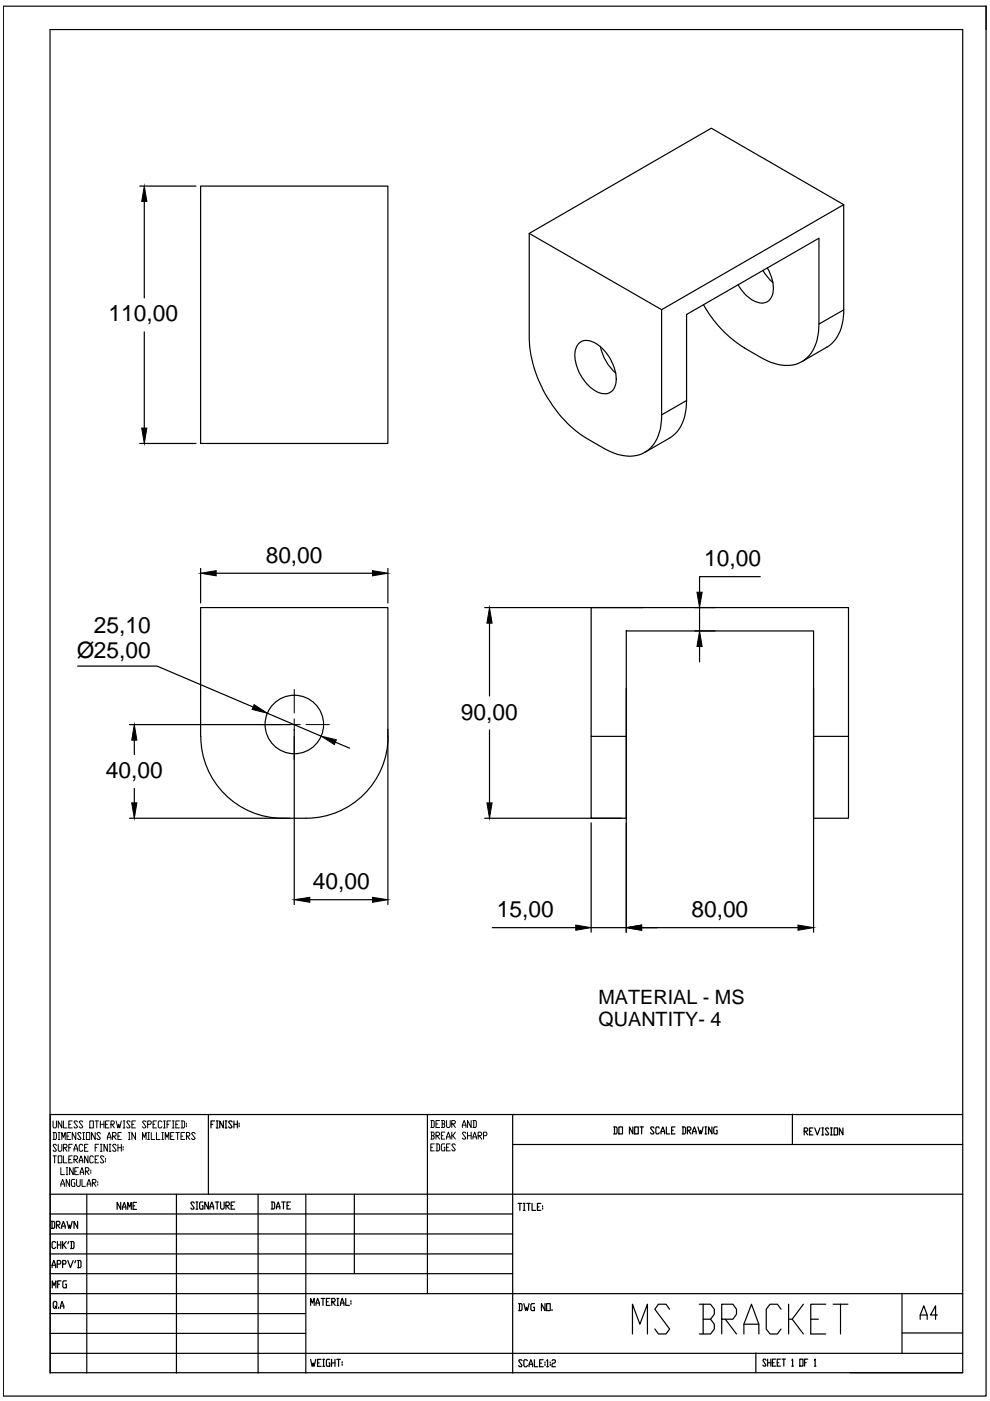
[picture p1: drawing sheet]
<svg xmlns="http://www.w3.org/2000/svg" width="210mm" height="297mm" viewBox="0 0 210 297" stroke-linecap="round" stroke-linejoin="round" font-family="sans-serif">
<defs><g id="words">
<g font-size="4.8">
<text x="23" y="68.2">110,00</text>
<text x="56.3" y="119.3">80,00</text>
<text x="149.3" y="120.1">10,00</text>
<text x="19.9" y="134.2">25,10</text>
<text x="16.3" y="139.6">Ø25,00</text>
<text x="97.7" y="152.6">90,00</text>
<text x="22.5" y="165">40,00</text>
<text x="66.3" y="188.6">40,00</text>
<text x="105.4" y="194.5">15,00</text>
<text x="146.6" y="194.5">80,00</text>
</g>
<g font-size="4.2">
<text x="126.9" y="212.8">MATERIAL - MS</text>
<text x="126.9" y="217.6">QUANTITY- 4</text>
</g>
</g></defs>
<!-- layer: 0 -->
<g fill="none" stroke="#000" stroke-width=".25">
<path d="M.7 1.3h208.4v294.7h-208.4zM10.6 6.3h193.5v284.7h-193.5zM209.1 1.3v5M29.6 39.5h12M42.5 39.5h39.7v54.5h-39.7zM30.6 42.7v20.5M112.2 49.5v22.3a27 27 0 0 0 12.3 21.2l3.5 2a9.1 9.1 0 0 0 8.4 1.1 7.6 7.6 0 0 0 3.8-6.5l.1-1.6M112.2 49.5l28.1 16.2M161.8 57.3l.9 1.4 1.2 1.2M162.7 56.8a6.9 6.9 0 0 1 .8 6.4 2.54 2.54 0 0 1-3.7 .6 7.9 7.9 0 0 1-3.3-3.4M178.9 43.4l-28.1-16.2-38.6 22.3M30.6 70.4v20.4"/>
<path d="M122.8 72.7a3 3 0 0 1 3.7 .2 9.6 9.6 0 0 1 4.1 8.4 2.55 2.55 0 0 1-4.1 1.7 9.4 9.4 0 0 1-4.6-8.6l.5-1.1zM127.3 73.4a10.1 10.1 0 0 0 3.3 5.7M140.3 65.7l38.6-22.3v22.3l-5.3 3v-18.2l-28 16.2v18.2l-5.3 3.1zM149.2 64.6a25.2 25.2 0 0 0 8.6 9.2l3.6 2a8.9 8.9 0 0 0 8.4 1 7.7 7.7 0 0 0 3.8-6.5v-1.6M178.9 65.7a8.9 8.9 0 0 1-3.4 7.8l-5.5 3.2M29.6 94h12M145.6 84.9a9 9 0 0 1-3.4 7.8l-5.5 3.2M42.5 120.5v7.3M45.8 121.5h33.2M82.2 120.5v7.3M102.8 128.8h33.5M103.8 132.1v15.5"/>
<path d="M125.3 128.8h54.6v27.3h-7.4v-22.3h-39.7v22.3h-7.5zM147.3 128.8h4.3M147.3 133.8h4.3M148.3 128.8v5M148.3 137.1v3.2M161.2 122.3h-12.9v3.3M16.5 141.2h16.8l20.4 8.7M27.5 153.6h33.9M28.5 156.9v3.1M42.5 156.1v-27.3h39.7v27.3a17.3 17.3 0 0 1-17.3 17.4h-37.4M42.6 156.1a17.4 17.4 0 0 0 17.4 17.4M56.7 151.2l11.4 4.9"/>
<path d="M62.4 154.6v37.2M71.1 157.4l3 1.2M82.2 154.6v37.2M103.8 154.8v15.4M125.3 156.1v17.4h7.5v-17.4M132.8 145.9v51.8M172.5 156.1v17.4h7.4v-17.4M172.5 145.9v51.8M28.5 167.2v3M102.8 173.5h29M125.3 174.5v23.2M65.7 190.8h13.3"/>
<path d="M104.4 196.7h17.7M125.3 196.7h7.5M136 196.7h33.2M44.2 236.3v16.9M44.7 238.4h.4M45.5 237.7h-.8v1.4M45.9 239.1h.4M45.9 237.7h.4M46 237.7v1.4M47.4 237.7v1.4l-.8-1.4v1.4M47.7 239.1h.4M47.7 237.7h.4"/>
<path d="M47.9 237.7v1.4M49.2 237.9l-.1-.2h-.4l-.2 .2 .7 1-.1 .2h-.4l-.2-.2M49.6 238.4h.7M49.6 237.7v1.4M50.3 237.7v1.4M50.7 238.1v.3M50.7 238.6v.3M90.6 236.3v38M108.7 236.3v54.8M130.1 238.9h.6l.1 .3v1l-.1 .2h-.6M130.3 238.9v1.5M131.2 238.9h.8v1.5h-.8z"/>
<path d="M134.2 238.9v1.5l-.7-1.5v1.5M134.6 238.9h.7v1.5h-.7zM135.7 238.9h.7M136 238.9v1.5M138.7 239.2l-.2-.3h-.4l-.2 .3 .8 1-.2 .2h-.4l-.2-.2M139.8 239.2l-.2-.3h-.4l-.1 .3v1l.1 .2h.4l.2-.2M140.2 239.9h.7M141.3 238.9v1.5h.7M142.4 239.6h.4M143.1 238.9h-.7v1.5h.7M144.6 238.9h.6l.2 .3v1l-.2 .2h-.6M144.8 238.9v1.5"/>
<path d="M145.7 239.6h.6l.2-.2-.2-.5h-.6v1.5M145.9 239.6l.6 .8M146.8 239.9h.8M148 238.9l.4 1.5 .1-.8 .2 .8 .4-1.5M149.5 238.9h.3M149.6 238.9v1.5M150.9 238.9v1.5l-.7-1.5v1.5M152 238.9h-.5l-.2 .3v1l.2 .2h.5v-.8h-.1M168 236.2v6.4M170.5 239.9h.6l.2-.5-.2-.3h-.6v1.5M170.7 239.9l.6 .7M171.6 239.9h.4"/>
<path d="M172.4 239.1h-.8v1.5h.8M172.7 239.1l.6 1.5 .5-1.5M174.2 239.1h.4M174.4 239.1v1.5M175.7 239.4l-.2-.3h-.3l-.2 .3 .7 1-.2 .2h-.3l-.2-.2M176.1 239.1h.4M176.3 239.1v1.5M176.9 239.1h.7v1.5h-.7zM178.7 239.1v1.5l-.7-1.5v1.5M204.1 236.3h-193.4v54.8M10.7 253.2h193.4M10.7 257.4h98"/>
<path d="M10.9 259h.5l.2 .2v1l-.2 .2h-.5M11 259v1.4M12 259.7h.5l.2-.2-.2-.5h-.5v1.4M12.1 259.7l.6 .7M13.1 260h.7M14.2 259l.4 1.4 .2-.7 .1 .7 .4-1.4M16.5 259v1.4l-.8-1.4v1.4M18.4 253.2v37.9M25.6 254.9v1.5l-.8-1.5v1.5M26 256.4v-.5l.4-1 .3 1v.5M26 255.9h.7M27.1 256.4v-1.5l.4 1 .3-1v1.5"/>
<path d="M28.2 255.7h.4M28.9 254.9h-.7v1.5h.7M37.4 253.2v37.9M41.2 255.1l-.2-.3h-.4l-.1 .3 .7 1-.2 .3h-.4l-.1-.3M41.6 254.8h.3M41.6 256.4h.3M41.8 254.8v1.6M43 254.8h-.5l-.2 .3v1l.2 .3h.5v-.8h-.1M44.2 254.8v1.6l-.8-1.6v1.6M44.5 256.4v-.5l.4-1.1 .4 1.1v.5M44.5 255.9h.8M45.7 254.8h.7"/>
<path d="M46 254.8v1.6M46.8 254.8v1.3l.2 .3h.3l.2-.3v-1.3M47.9 255.6h.6l.1-.2-.1-.6h-.6v1.6M48.1 255.6l.5 .8M49 255.6h.4M49.8 254.8h-.8v1.6h.8M54.7 253.2v37.9M57.5 254.8h.6l.1 .3v1l-.1 .2h-.6M57.7 254.8v1.5M58.6 256.3v-.4l.4-1.1 .3 1.5M58.6 255.9h.7M59.7 254.8h.8"/>
<path d="M60.1 254.8v1.5M60.9 255.6h.3M61.6 254.8h-.7v1.5h.7M64.8 253.2v37.9M75.1 253.2v16.8M108.7 242.7h95.4M109.8 255.1h.8M110.2 255.1v1.5M110.9 255.1h.4M110.9 256.6h.4M111.2 255.1v1.5M111.7 255.1h.7"/>
<path d="M112.1 255.1v1.5M112.8 255.1v1.5h.8M113.9 255.9h.4M114.7 255.1h-.8v1.5h.8M115 255.7v.2M115 256.2v.2M140.2 240.4v-.5l.3-1 .4 1v.5M146.8 240.4v-.5l.4-1 .4 1v.5M149.5 240.4h.3M174.2 240.6h.4M176.1 240.6h.4M10.7 274.3h193.4"/>
<path d="M10.7 270h98M10.7 265.9h98M10.7 261.6h98M10.7 278.5h54.1M11 268.8v-.5l.4-1 .4 1v.5M11 268.3h.8M11.1 273.1v-1.5l.4 .9 .3-.9v1.5M11.7 276.9l.2 .3-.4 .2-.2-.2v-1l.2-.3h.4l.2 .3v.7l-.2 .3 .2 .2M11.8 263.4l-.2-.2h-.4l-.2 .2v1.1l.2 .2h.4l.2-.2M12.1 268h.6l.2-.2-.2-.5h-.6v1.5M12.2 263.2v1.5M12.2 263.9h.7"/>
<path d="M12.2 272.3h.4M12.4 277.2v.2M12.8 277.4v-.5l.4-1 .3 1v.5M12.8 276.9h.7M12.9 263.2v1.5M12.9 271.6h-.7v1.5M13.1 260.4v-.4l.3-1 .4 1v.4M13.3 268h.5l.2-.2-.2-.5h-.5v1.5M13.3 263.2v1.5M13.4 263.9l.6 .8M14 263.2l-.6 .7h-.1M14.1 271.6h-.6l-.2 .2v1l.2 .3h.6v-.8h-.2"/>
<path d="M14.4 267.3l.5 1.5 .6-1.5M14.6 263.2l-.2 .5M15 263.2h.5l.2 .2v1.1l-.2 .2h-.5M15.1 263.2v1.5M16.1 267.3l-.2 .5M16.5 267.3h.5l.2 .2v1l-.2 .3h-.5M16.6 267.3v1.5M65.9 276.8v-1.5l.3 1 .4-1v1.5M67 276.8v-.5l.3-1 .4 1v.5M67 276.3h.7M68.1 275.3h.8M68.5 275.3v1.5"/>
<path d="M69.2 276h.4M70 275.3h-.8v1.5h.8M70.3 276h.6l.2-.2-.2-.5h-.6v1.5M70.5 276l.6 .8M71.4 275.3h.4M71.4 276.8h.4M71.6 275.3v1.5M72.2 276.8v-.5l.3-1 .4 1v.5M72.2 276.3h.7M73.3 275.3v1.5h.8M74.4 275.8v.2M74.4 276.3v.2"/>
<path d="M110 276.4h.5l.2 .2v1l-.2 .3h-.5M110.1 276.4v1.5M111.1 276.4l.3 1.5 .2-.7 .2 .7 .4-1.5M113.3 276.4h-.5l-.2 .2v1l.2 .3h.5v-.7h-.2M115.6 276.4v1.5l-.8-1.5v1.5M115.9 276.4h.8v1.5h-.8zM117 277.6v.3M142 277.6l-.8-1.1h-1.6l-.8 1.1 3.2 4.2-.8 1h-1.6l-.8-1M148.3 276.5h2.4l.8 1.1v1l-.8 1.1M149.1 279.7h1.6l.8 1.1v1l-.8 1h-2.4M149.1 276.5v6.3M153 279.7h2.4l.8-1.1v-1l-.8-1.1h-2.4v6.3"/>
<path d="M153.8 279.7l2.4 3.1M165.6 277.6l-.8-1.1h-1.5l-.8 1.1v4.2l.8 1h1.5l.8-1M167.2 276.5v6.3M168 279.7l2.3 3.1M170.3 276.5l-2.3 3.2h-.8M171.9 279.7h1.6M175.1 276.5h-3.2v6.3h3.2M176.6 276.5h3.2M178.2 276.5v6.3M191.2 274.2v12.7M195.1 279.7v-.9l.8-1.9 .7 1.9v.9M195.1 278.8h1.5"/>
<path d="M198.7 278.8h-1.4l1.1-1.9v2.8M10.7 286.9h193.4M10.7 282.7h54.1M65.9 288.2l.3 1.5 .2-.7 .2 .7 .4-1.5M67.3 289h.4M68.1 288.2h-.8v1.5h.8M68.4 289.7h.4M68.4 288.2h.4M68.6 288.2v1.5M69.9 288.2h-.5l-.2 .3v1l.2 .2h.5v-.7h-.1M70.3 289h.7M70.3 288.2v1.5"/>
<path d="M71 288.2v1.5M71.4 288.2h.8M71.8 288.2v1.5M72.5 288.7v.3M72.5 289.2v.3M110.7 288.5l-.2-.2h-.4l-.1 .2 .7 1-.2 .3h-.4l-.1-.3M111.8 288.5l-.2-.2h-.4l-.1 .2v1l.1 .3h.4l.2-.3M112.2 289.8v-.5l.4-1 .3 1v.5M112.2 289.3h.7M113.3 288.3v1.5h.7M114.4 289h.4M115.2 288.3h-.8v1.5h.8"/>
<path d="M115.6 288.8v.2M115.6 289.3v.2M115.9 288.5l.2-.2v1.5M115.9 289.8h.4M116.7 288.8v.2M116.7 289.3v.2M117 288.5l.2-.2h.4l.2 .2-.2 .5h-.4l-.2 .3v.5h.8M134.1 282.8v-6.3l1.6 4.3 1.6-4.3v6.3M157.7 282.8v-2l1.6-4.3 1.6 4.3v2M157.7 280.8h3.2M160.3 286.9v4.1M162.4 288.4l-.2-.2h-.3l-.2 .2 .7 1-.2 .2h-.3l-.2-.2"/>
<path d="M162.8 288.2v1.4M162.8 288.9h.6M163.4 288.2v1.4M163.8 288.9h.3M164.5 288.2h-.7v1.4h.7M164.8 288.9h.3M165.5 288.2h-.7v1.4h.7M165.8 288.2h.7M166.2 288.2v1.4M167.9 288.4l.1-.2v1.4M167.9 289.6h.3M169.6 288.2h.7v1.4h-.7z"/>
<path d="M170.6 288.9h.3M171.3 288.2h-.7v1.4M172.7 288.4l.1-.2v1.4M172.7 289.6h.3M191.2 282.6h12.9"/>
<circle cx="62.4" cy="153.6" r="6.2"/>
</g>
<g fill="none" stroke="#000" stroke-width=".21">
<path d="M54.9 153.6h5M61.2 153.6h2.5M62.4 146.2v5M62.4 152.4v2.5M62.4 156.1v5M64.9 153.6h4.9M11.2 237.7v1.2l.2 .2h.4l.2-.2v-1.2M13.1 237.7v1.4l-.8-1.4v1.4M13.4 237.7v1.4h.8M14.6 238.4h.4M15.3 237.7h-.7v1.4h.7M16.5 237.9l-.3-.2h-.3l-.2 .2 .8 1-.3 .2h-.3l-.2-.2"/>
<path d="M17.6 237.9l-.2-.2h-.4l-.2 .2 .8 1-.2 .2h-.4l-.2-.2M19 237.7h.8v1.4h-.8zM20.2 237.7h.7M20.5 237.7v1.4M21.3 238.4h.7M21.3 237.7v1.4M22 237.7v1.4M22.4 238.4h.4M23.1 237.7h-.7v1.4h.7M23.5 238.4h.6l.1-.3-.1-.4h-.6v1.4M23.7 238.4l.5 .7M24.6 237.7l.4 1.4 .2-.7 .2 .7 .3-1.4"/>
<path d="M26.1 239.1h.4M26.1 237.7h.4M26.3 237.7v1.4M27.6 237.9l-.2-.2h-.4l-.1 .2 .7 1-.2 .2h-.4l-.1-.2M28 238.4h.3M28.7 237.7h-.7v1.4h.7M31 237.9l-.2-.2h-.4l-.2 .2 .8 1-.2 .2h-.4l-.2-.2M31.3 238.4h.6l.2-.5-.2-.2h-.6v1.4M32.5 238.4h.3M33.2 237.7h-.7v1.4h.7M34.3 237.9l-.2-.2h-.4l-.1 .2v1l.1 .2h.4l.2-.2M34.7 239.1h.3"/>
<path d="M34.7 237.7h.3M34.9 237.7v1.4M35.4 238.4h.4M36.2 237.7h-.8v1.4M36.5 239.1h.4M36.5 237.7h.4M36.7 237.7v1.4M37.3 238.4h.4M38 237.7h-.7v1.4h.7M38.4 237.7h.6l.1 .2v1l-.1 .2h-.6M38.6 237.7v1.4M39.5 238.1v.3"/>
<path d="M39.5 238.6v.3M91.3 237.6h.6l.2 .2v1l-.2 .3h-.6M91.5 237.6v1.5M92.4 238.3h.4M93.2 237.6h-.8v1.5h.8M93.6 237.6h.5l.2 .2-.2 .5M93.8 238.3h.3l.2 .5-.2 .3h-.5M93.8 237.6v1.5M94.7 237.6v1.2l.2 .3h.3l.2-.3v-1.2M95.8 238.3h.5l.2-.5-.2-.2h-.5v1.5M96 238.3l.5 .8M98 239.1v-.6l.4-.9 .4 .9v.6"/>
<path d="M98 238.5h.8M99.9 237.6v1.5l-.8-1.5v1.5M100.3 237.6h.5l.2 .2v1l-.2 .3h-.5M100.4 237.6v1.5M11.2 240.1h.6l.2 .3v.9l-.2 .3h-.6M11.2 245.1h.8M11.4 240.1v1.5M11.6 245.1v1.4M12 242.9l-.2-.3h-.4l-.2 .3 .8 .9-.2 .3h-.4l-.2-.3M12.3 242.6v1.2l.2 .3h.4l.2-.3v-1.2M12.3 245.1h.8v1.4h-.8zM12.3 240.1h.4"/>
<path d="M12.3 241.6h.4M12.5 240.1v1.5M12.9 247.6v1.4h.8M12.9 251.5v-.5l.4-.9 .4 .9v.5M12.9 251h.8M13.1 241.6v-1.5l.3 1 .4-1v1.5M13.4 243.3h.6l.2-.2-.2-.5h-.6v1.5M13.4 245.1v1.4h.8M13.7 243.3l.5 .8M14 247.6h.4M14 249h.4M14.2 240.9h.4"/>
<path d="M14.2 247.6v1.4M14.6 243.3h.4M14.6 245.8h.4M14.8 250.1v1.4l-.8-1.4v1.4M15 240.1h-.8v1.5h.8M15.3 242.6h-.7v1.5M15.3 245.1h-.7v1.4h.7M15.5 247.6v1.4l-.7-1.4v1.4M15.7 244.1v-.5l.4-1 .4 1v.5M15.7 245.8h.5l.3-.2-.3-.5h-.5v1.4M15.7 243.6h.8M15.9 250.1h-.6l-.2 .2v1l.2 .2h.6v-.7h-.2"/>
<path d="M15.9 245.8l.6 .7M15.9 248.3h.3M16.1 240.1v1.5l-.8-1.5v1.5M16.2 250.1v1.2l.3 .2h.3l.2-.2v-1.2M16.6 247.6h-.7v1.4h.7M16.8 246.5v-.4l.4-1 .4 1v.4M16.8 246.1h.8M17 249v-.5l.4-.9 .3 .9v.5M17 248.5h.7M17.2 240.4l-.2-.3h-.4l-.1 .3 .7 .9-.2 .3h-.4l-.1-.3M17.4 250.1v1.4h.7M17.6 242.9l-.2-.3h-.4l-.2 .3v.9l.2 .3h.4l.2-.3"/>
<path d="M17.6 240.1h.3M17.6 241.6h.3M17.7 240.1v1.5M17.9 243.3h.4M18.1 248.3h.6l.2-.2-.2-.5h-.6v1.4M18.3 240.1h.7v1.5h-.7zM18.3 248.3l.6 .7M18.5 251.5v-.5l.4-.9 .3 .9v.5M18.5 251h.7M18.7 242.6h-.8v1.5h.8M18.7 245.1v1.4l-.8-1.4v1.4M19.2 248.1v.2"/>
<path d="M19.2 248.5v.3M19.6 250.8h.6l.1-.3-.1-.4h-.6v1.4M19.8 245.3l-.2-.2h-.4l-.2 .2v1l.2 .2h.4l.2-.2M19.8 250.8l.5 .7M20.2 240.1v1.5l-.8-1.5v1.5M20.2 243.3h.3M20.2 245.8h.3M20.7 250.5v.3M20.7 251v.3M20.9 242.6h-.7v1.5M20.9 245.1h-.7v1.4h.7M21.3 240.4l-.2-.3h-.4l-.2 .3 .8 .9-.2 .3h-.4l-.2-.3"/>
<path d="M21.3 244.1h.4M21.3 242.6h.4M21.4 242.6v1.5M22 245.3l-.2-.2h-.4l-.1 .2 .7 1-.2 .2h-.4l-.1-.2M22.4 245.6v.2M22.4 246.1v.2M22.8 241.6v-.5l.3-1 .4 1v.5M22.8 242.6v1.5l-.8-1.5v1.5M22.8 241.1h.7M23.1 244.1h.4M23.1 242.6h.4M23.3 242.6v1.5"/>
<path d="M23.9 240.9h.6l.1-.3-.1-.5h-.6v1.5M24.1 240.9l.5 .7M24.6 242.9l-.1-.3h-.4l-.2 .3 .7 .9-.1 .3h-.4l-.2-.3M25 240.9h.4M25 243.3h.7M25 242.6v1.5M25.7 240.1h-.7v1.5h.7M25.7 242.6v1.5M26.1 243.1v.2M26.1 243.6v.2M27.2 240.1h.4M27.2 241.6h.4"/>
<path d="M27.4 240.1v1.5M28.7 240.1v1.5l-.7-1.5v1.5M30.2 241.6v-1.5l.4 1 .4-1v1.5M31.3 240.1h.4M31.3 241.6h.4M31.5 240.1v1.5M32.1 240.1v1.5h.7M33.2 240.1v1.5h.7M34.3 240.1h.4M34.3 241.6h.4M34.5 240.1v1.5M35 241.6v-1.5l.4 1 .4-1v1.5"/>
<path d="M36.2 240.9h.3M36.9 240.1h-.7v1.5h.7M37.3 240.1h.7M37.7 240.1v1.5M38.4 240.9h.4M39.1 240.1h-.7v1.5h.7M39.5 240.9h.6l.1-.3-.1-.5h-.6v1.5M39.7 240.9l.5 .7M41.4 240.4l-.2-.3h-.4l-.2 .3 .8 .9-.2 .3h-.4l-.2-.3M91.3 240h.6l.2 .3-.2 .5M91.3 243.2h.4M91.5 240.8h.4l.2 .5-.2 .2h-.6"/>
<path d="M91.5 240v1.5M92.1 242.5h-.8v1.5h.8M92.4 240.8h.6l.2-.3-.2-.5h-.6v1.5M92.4 242.5h.6l.2 .3v1l-.2 .2h-.6M92.7 240.8l.5 .7M92.7 242.5v1.5M93.6 240.8h.3M94.3 240h-.7v1.5h.7M94.3 242.5h-.5l-.2 .3v1l.2 .2h.5v-.8h-.2M94.7 241.5v-.5l.4-1 .3 1v.5M94.7 241h.7M94.7 243.2h.4"/>
<path d="M95.4 242.5h-.7v1.5h.7M95.8 240v1.5M96 240.8l.5 .7M96.5 240l-.5 .8h-.2M96.5 242.8l-.2-.3h-.3l-.2 .3 .7 1-.2 .2h-.3l-.2-.2M98.8 240.3l-.2-.3h-.4l-.2 .3 .8 1-.2 .2h-.4l-.2-.2M99.1 240.8h.8M99.1 240v1.5M99.9 240v1.5M100.3 241.5v-.5l.4-1 .3 1.5M100.3 241h.7M101.4 240.8h.5l.2-.3-.2-.5h-.5v1.5"/>
<path d="M101.6 240.8l.5 .7M102.5 240.8h.6l.1-.3-.1-.5h-.6v1.5"/>
</g>
<g fill="#000" stroke="#000" stroke-width=".21">
<path d="M30.6 39.5l.5 3.2h-1.1zM30 90.8h1.1l-.5 3.2zM42.5 121.5l3.3-.5v1.1zM79 121l3.2 .5-3.2 .6zM103.8 128.8l.5 3.3h-1.1zM148.3 133.8l.6 3.3h-1.1zM147.8 125.6h1.1l-.6 3.2zM28.5 153.6l.5 3.3h-1.1zM53.9 149.4l2.8 1.8-3.2-.8zM68.1 156.1l3.2 .7-.4 1.1zM27.9 170.2h1.1l-.5 3.3zM103.2 170.2h1.1l-.5 3.3z"/>
<path d="M62.4 190.8l3.3-.6v1.1zM79 190.2l3.2 .6-3.2 .5zM122.1 196.1l3.2 .6-3.2 .5zM132.8 196.7l3.2-.6v1.1zM169.2 196.1l3.3 .6-3.3 .5z"/>
</g>
<use href="#words"/>
</svg>
